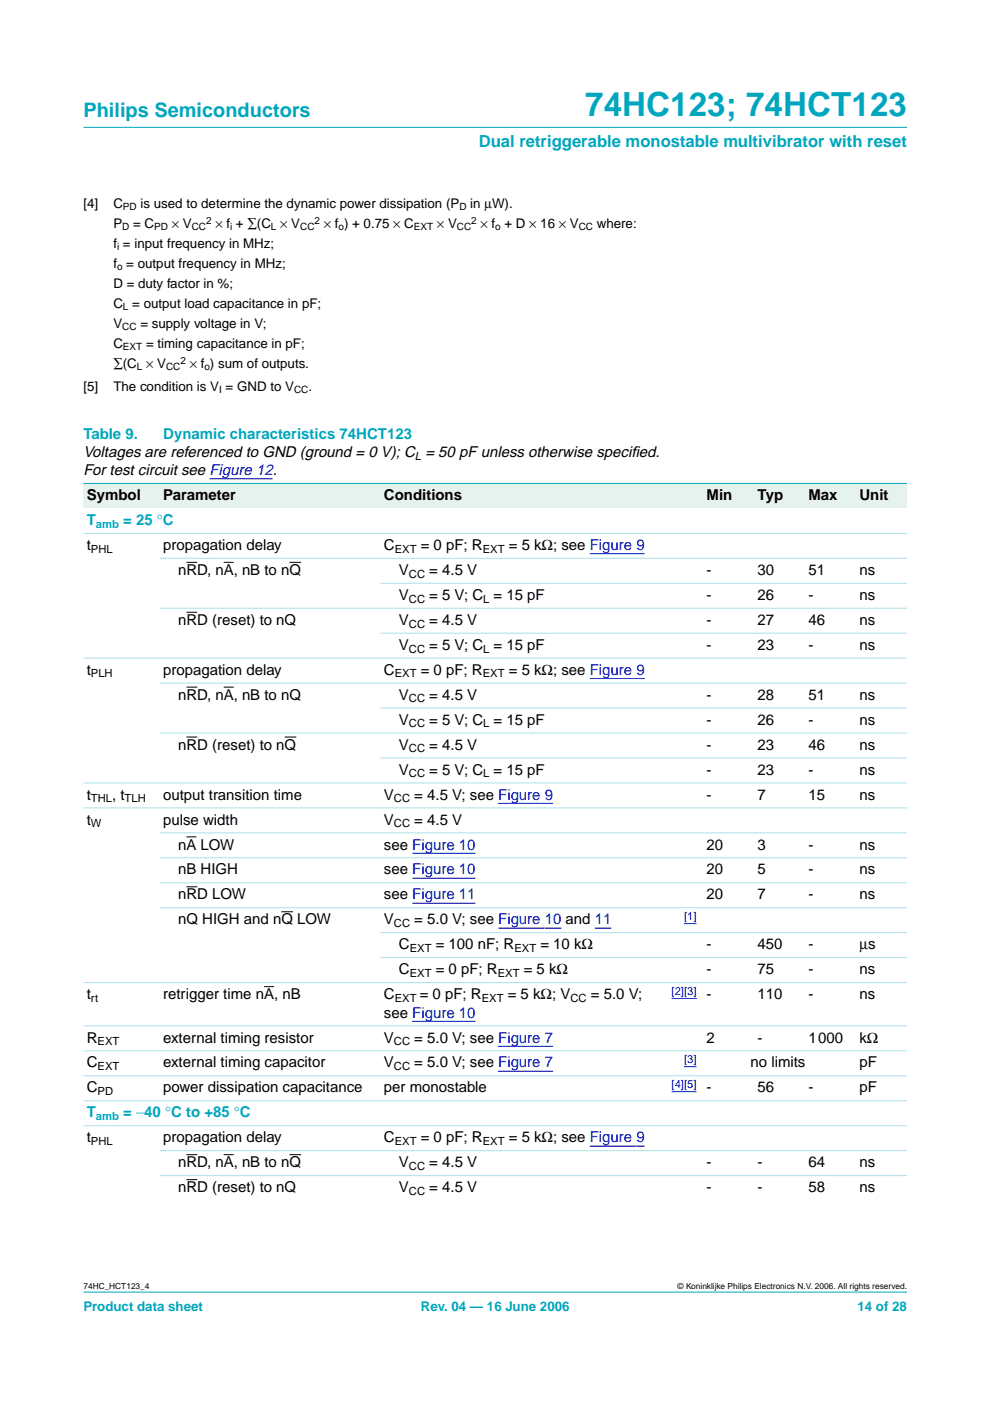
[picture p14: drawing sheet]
<svg xmlns="http://www.w3.org/2000/svg" width="210mm" height="297mm" viewBox="0 0 210 297" stroke-linecap="round" stroke-linejoin="round" font-family="sans-serif">
<defs><g id="words">
<text font-size="7.1" fill="#00a6bd" x="124.1" y="24.7">74HC123; 74HCT123</text>
<text font-size="4.2" fill="#00a6bd" x="17.7" y="24.9">Philips Semiconductors</text>
<text font-size="3.5" fill="#00a6bd" x="101.5" y="31.1">Dual retriggerable monostable multivibrator with reset</text>
<g font-size="3.2" fill="#00a6bd">
<text x="17.7" y="93">Table 9.</text>
<text x="34.6" y="93">Dynamic characteristics 74HCT123</text>
<text x="18.4" y="111.3">T</text>
<text x="26.1" y="111.3">= 25 °C</text>
<text x="18.4" y="236.9">T</text>
<text x="26.1" y="236.9">= −40 °C to +85 °C</text>
</g>
<g font-size="3.2">
<text x="17.7" y="100.7">For test circuit see Figure 12.</text>
<text x="17.7" y="96.9">Voltages are referenced to GND (ground = 0 V); C = 50 pF unless otherwise specif</text>
<text x="133.9" y="96.9">ied.</text>
<text x="18.4" y="106">Symbol</text>
<text x="34.6" y="106">Parameter</text>
<text x="81.4" y="106">Conditions</text>
<text x="149.8" y="106">Min</text>
<text x="160.6" y="106">Typ</text>
<text x="171.4" y="106">Max</text>
<text x="182.2" y="106">Unit</text>
<text x="18.4" y="116.6">t</text>
<text x="34.6" y="116.6">propagation delay</text>
<text x="81.4" y="116.6">C</text>
<text x="89.2" y="116.6">= 0 pF; R</text>
<text x="107.9" y="116.6">= 5 kΩ; see Figure 9</text>
<text x="37.8" y="121.9">nRD, nA, nB to nQ</text>
<text x="84.6" y="121.9">V</text>
<text x="91" y="121.9">= 4.5 V</text>
<text x="149.8" y="121.9">-</text>
<text x="160.6" y="121.9">30</text>
<text x="171.4" y="121.9">51</text>
<text x="182.2" y="121.9">ns</text>
<text x="84.6" y="127.2">V</text>
<text x="91" y="127.2">= 5 V; C = 15 pF</text>
<text x="149.8" y="127.2">-</text>
<text x="160.6" y="127.2">26</text>
<text x="171.4" y="127.2">-</text>
<text x="182.2" y="127.2">ns</text>
<text x="37.8" y="132.5">nRD (reset) to nQ</text>
<text x="84.6" y="137.8">V</text>
<text x="84.6" y="132.5">V</text>
<text x="91" y="132.5">= 4.5 V</text>
<text x="91" y="137.8">= 5 V; C = 15 pF</text>
<text x="149.8" y="137.8">-</text>
<text x="149.8" y="132.5">-</text>
<text x="160.6" y="137.8">23</text>
<text x="160.6" y="132.5">27</text>
<text x="171.4" y="137.8">-</text>
<text x="171.4" y="132.5">46</text>
<text x="182.2" y="137.8">ns</text>
<text x="182.2" y="132.5">ns</text>
<text x="18.4" y="143.1">t</text>
<text x="34.6" y="143.1">propagation delay</text>
<text x="81.4" y="143.1">C</text>
<text x="89.2" y="143.1">= 0 pF; R</text>
<text x="107.9" y="143.1">= 5 kΩ; see Figure 9</text>
<text x="37.8" y="148.4">nRD, nA, nB to nQ</text>
<text x="84.6" y="148.4">V</text>
<text x="91" y="148.4">= 4.5 V</text>
<text x="149.8" y="148.4">-</text>
<text x="160.6" y="148.4">28</text>
<text x="171.4" y="148.4">51</text>
<text x="182.2" y="148.4">ns</text>
<text x="84.6" y="153.7">V</text>
<text x="91" y="153.7">= 5 V; C = 15 pF</text>
<text x="149.8" y="153.7">-</text>
<text x="160.6" y="153.7">26</text>
<text x="171.4" y="153.7">-</text>
<text x="182.2" y="153.7">ns</text>
<text x="37.8" y="158.9">nRD (reset) to nQ</text>
<text x="84.6" y="158.9">V</text>
<text x="91" y="158.9">= 4.5 V</text>
<text x="149.8" y="158.9">-</text>
<text x="160.6" y="158.9">23</text>
<text x="171.4" y="158.9">46</text>
<text x="182.2" y="158.9">ns</text>
<text x="84.6" y="164.2">V</text>
<text x="91" y="164.2">= 5 V; C = 15 pF</text>
<text x="149.8" y="164.2">-</text>
<text x="160.6" y="164.2">23</text>
<text x="171.4" y="164.2">-</text>
<text x="182.2" y="164.2">ns</text>
<text x="18.4" y="169.5">t</text>
<text x="23.8" y="169.5">, t</text>
<text x="34.6" y="169.5">output transition time</text>
<text x="81.4" y="169.5">V</text>
<text x="87.8" y="169.5">= 4.5 V; see Figure 9</text>
<text x="149.8" y="169.5">-</text>
<text x="160.6" y="169.5">7</text>
<text x="171.4" y="169.5">15</text>
<text x="182.2" y="169.5">ns</text>
<text x="18.4" y="174.8">t</text>
<text x="34.6" y="174.8">pulse width</text>
<text x="81.4" y="174.8">V</text>
<text x="87.8" y="174.8">= 4.5 V</text>
<text x="37.8" y="185.4">nB HIGH</text>
<text x="37.8" y="180.1">nA LOW</text>
<text x="81.4" y="180.1">see Figure 10</text>
<text x="81.4" y="185.4">see Figure 10</text>
<text x="149.8" y="180.1">20</text>
<text x="149.8" y="185.4">20</text>
<text x="160.6" y="180.1">3</text>
<text x="160.6" y="185.4">5</text>
<text x="171.4" y="180.1">-</text>
<text x="171.4" y="185.4">-</text>
<text x="182.2" y="180.1">ns</text>
<text x="182.2" y="185.4">ns</text>
<text x="37.8" y="190.7">nRD LOW</text>
<text x="81.4" y="190.7">see Figure 11</text>
<text x="149.8" y="190.7">20</text>
<text x="160.6" y="190.7">7</text>
<text x="171.4" y="190.7">-</text>
<text x="182.2" y="190.7">ns</text>
<text x="37.8" y="196">nQ HIGH and nQ LOW</text>
<text x="81.4" y="196">V</text>
<text x="87.8" y="196">= 5.0 V; see Figure 10 and 11</text>
<text x="84.6" y="201.3">C</text>
<text x="92.4" y="201.3">= 100 nF; R</text>
<text x="114.6" y="201.3">= 10 kΩ</text>
<text x="149.8" y="201.3">-</text>
<text x="160.6" y="201.3">450</text>
<text x="171.4" y="201.3">-</text>
<text x="182.2" y="201.3">µs</text>
<text x="84.6" y="206.6">C</text>
<text x="92.4" y="206.6">= 0 pF; R</text>
<text x="111" y="206.6">= 5 kΩ</text>
<text x="149.8" y="206.6">-</text>
<text x="160.6" y="206.6">75</text>
<text x="171.4" y="206.6">-</text>
<text x="182.2" y="206.6">ns</text>
<text x="18.4" y="211.9">t</text>
<text x="34.6" y="211.9">retrigger time nA, nB</text>
<text x="81.4" y="215.7">see Figure 10</text>
<text x="81.4" y="211.9">C</text>
<text x="89" y="211.9">= 0 pF; R</text>
<text x="107.7" y="211.9">= 5 kΩ; V</text>
<text x="125.3" y="211.9">= 5.0 V;</text>
<text x="149.8" y="211.9">-</text>
<text x="160.6" y="211.9">110</text>
<text x="171.4" y="211.9">-</text>
<text x="182.2" y="211.9">ns</text>
<text x="18.4" y="221">R</text>
<text x="34.6" y="221">external timing resistor</text>
<text x="81.4" y="221">V</text>
<text x="87.8" y="221">= 5.0 V; see Figure 7</text>
<text x="149.8" y="221">2</text>
<text x="160.6" y="221">-</text>
<text x="171.4" y="221">1000</text>
<text x="182.2" y="221">kΩ</text>
<text x="18.4" y="226.3">C</text>
<text x="34.6" y="226.3">external timing capacitor</text>
<text x="81.4" y="226.3">V</text>
<text x="87.8" y="226.3">= 5.0 V; see Figure 7</text>
<text x="159.1" y="226.3">no limits</text>
<text x="182.2" y="226.3">pF</text>
<text x="18.4" y="231.6">C</text>
<text x="34.6" y="231.6">power dissipation capacitance</text>
<text x="81.4" y="231.6">per monostable</text>
<text x="149.8" y="231.6">-</text>
<text x="160.6" y="231.6">56</text>
<text x="171.4" y="231.6">-</text>
<text x="182.2" y="231.6">pF</text>
<text x="18.4" y="242.2">t</text>
<text x="34.6" y="242.2">propagation delay</text>
<text x="81.4" y="242.2">C</text>
<text x="89.2" y="242.2">= 0 pF; R</text>
<text x="107.9" y="242.2">= 5 kΩ; see Figure 9</text>
<text x="37.8" y="247.5">nRD, nA, nB to nQ</text>
<text x="84.6" y="247.5">V</text>
<text x="91" y="247.5">= 4.5 V</text>
<text x="149.8" y="247.5">-</text>
<text x="160.6" y="247.5">-</text>
<text x="171.4" y="247.5">64</text>
<text x="182.2" y="247.5">ns</text>
<text x="37.8" y="252.8">nRD (reset) to nQ</text>
<text x="84.6" y="252.8">V</text>
<text x="91" y="252.8">= 4.5 V</text>
<text x="149.8" y="252.8">-</text>
<text x="160.6" y="252.8">-</text>
<text x="171.4" y="252.8">58</text>
<text x="182.2" y="252.8">ns</text>
</g>
<g font-size="2.8">
<text x="17.7" y="44.1">[4]</text>
<text x="24" y="44.1">C</text>
<text x="29.8" y="44.1">is used to determine the dynamic power dissipation (P</text>
<text x="99.7" y="44.1">in µW).</text>
<text x="24" y="52.5">f = input frequency in MHz;</text>
<text x="24" y="48.3">P</text>
<text x="28.2" y="48.3">= C</text>
<text x="36.4" y="48.3">× V</text>
<text x="45.7" y="48.3">× f + ∑(C × V</text>
<text x="68.7" y="48.3">× f ) + 0.75 × C</text>
<text x="92.7" y="48.3">× V</text>
<text x="101.9" y="48.3">× f + D × 16 × V</text>
<text x="126.5" y="48.3">where:</text>
<text x="24" y="56.8">f = output frequency in MHz;</text>
<text x="24" y="61">D = duty factor in %;</text>
<text x="24" y="65.2">C = output load capacitance in pF;</text>
<text x="24" y="69.5">V</text>
<text x="29.8" y="69.5">= supply voltage in V;</text>
<text x="24" y="77.9">∑(C × V</text>
<text x="24" y="73.7">C</text>
<text x="31" y="73.7">= timing capacitance in pF;</text>
<text x="40.2" y="77.9">× f ) sum of outputs.</text>
<text x="17.7" y="82.9">[5]</text>
<text x="24" y="82.9">The condition is V = GND to V</text>
<text x="65.4" y="82.9">.</text>
</g>
<g font-size="2.8" fill="#00a6bd">
<text x="17.7" y="278">Product data sheet</text>
<text x="89.2" y="278">Rev. 04 — 16 June 2006</text>
<text x="181.8" y="278">14 of 28</text>
</g>
<g font-size="2.4">
<text x="88" y="97.4">L</text>
<text x="19.3" y="117.2">PHL</text>
<text x="83.7" y="117.2">EXT</text>
<text x="102.4" y="117.2">EXT</text>
<text x="86.7" y="122.5">CC</text>
<text x="86.7" y="127.8">CC</text>
<text x="102.5" y="127.8">L</text>
<text x="86.7" y="133.1">CC</text>
<text x="19.3" y="143.6">PLH</text>
<text x="83.7" y="143.6">EXT</text>
<text x="86.7" y="138.3">CC</text>
<text x="102.4" y="143.6">EXT</text>
<text x="102.5" y="138.3">L</text>
<text x="86.7" y="148.9">CC</text>
<text x="86.7" y="154.2">CC</text>
<text x="102.5" y="154.2">L</text>
<text x="86.7" y="159.5">CC</text>
<text x="86.7" y="164.8">CC</text>
<text x="102.5" y="164.8">L</text>
<text x="19.3" y="170.1">THL</text>
<text x="26.4" y="170.1">TLH</text>
<text x="83.5" y="170.1">CC</text>
<text x="19.3" y="175.4">W</text>
<text x="83.5" y="175.4">CC</text>
<text x="83.5" y="196.6">CC</text>
<text x="86.9" y="201.8">EXT</text>
<text x="109.1" y="201.8">EXT</text>
<text x="86.9" y="207.1">EXT</text>
<text x="105.5" y="207.1">EXT</text>
<text x="19.3" y="212.4">rt</text>
<text x="83.7" y="212.4">EXT</text>
<text x="102.1" y="212.4">EXT</text>
<text x="120.9" y="212.4">CC</text>
<text x="20.7" y="221.6">EXT</text>
<text x="83.5" y="221.6">CC</text>
<text x="20.7" y="226.9">EXT</text>
<text x="83.5" y="226.9">CC</text>
<text x="20.7" y="232.2">PD</text>
<text x="19.3" y="242.8">PHL</text>
<text x="83.7" y="242.8">EXT</text>
<text x="102.4" y="242.8">EXT</text>
<text x="86.7" y="248.1">CC</text>
<text x="86.7" y="253.4">CC</text>
</g>
<g font-size="2.4" fill="#00a6bd">
<text x="20.3" y="111.9">amb</text>
<text x="20.3" y="237.5">amb</text>
</g>
<g font-size="2.4" fill="#00f">
<text x="145" y="195">[1]</text>
<text x="142.4" y="210.9">[2][3]</text>
<text x="145" y="225.4">[3]</text>
<text x="142.4" y="230.7">[4][5]</text>
</g>
<g font-size="2.1">
<text x="26.1" y="44.6">PD</text>
<text x="43.7" y="47.4">2</text>
<text x="66.7" y="47.4">2</text>
<text x="97.4" y="44.6">D</text>
<text x="99.9" y="47.4">2</text>
<text x="24.8" y="53">i</text>
<text x="25.9" y="48.8">D</text>
<text x="32.7" y="48.8">PD</text>
<text x="40.6" y="48.8">CC</text>
<text x="48.8" y="48.8">i</text>
<text x="57.5" y="48.8">L</text>
<text x="63.6" y="48.8">CC</text>
<text x="71.8" y="48.8">o</text>
<text x="87.8" y="48.8">EXT</text>
<text x="96.9" y="48.8">CC</text>
<text x="105" y="48.8">o</text>
<text x="122.7" y="48.8">CC</text>
<text x="24.8" y="57.3">o</text>
<text x="26.1" y="65.7">L</text>
<text x="25.9" y="70">CC</text>
<text x="26.1" y="74.2">EXT</text>
<text x="38.3" y="77.1">2</text>
<text x="29" y="78.4">L</text>
<text x="35.2" y="78.4">CC</text>
<text x="43.3" y="78.4">o</text>
<text x="46.5" y="83.4">I</text>
<text x="62.3" y="83.4">CC</text>
</g>
<g font-size="1.8">
<text x="17.7" y="273.4">74HC_HCT123_4</text>
<text x="143.7" y="273.4">© Koninklijke Philips Electronics N.V. 2006. All rights reserved.</text>
</g>
</g></defs>
<g fill="#00a6bd" stroke="#00a6bd" stroke-width=".21">
<path d="M17.7 273.9h174.6z"/>
<path d="M17.7 27h174.6z"/>
</g>
<path d="M44.4 101.5h13.4" fill="none" stroke="#00f" stroke-width=".21"/>
<g fill="#e6f2ed">
<path d="M17.7 102.5h16.2v5.3h-16.2z" fill-rule="evenodd"/>
<path d="M33.9 102.5h46.8v5.3h-46.8z" fill-rule="evenodd"/>
<path d="M80.7 102.5h59.4v5.3h-59.4z" fill-rule="evenodd"/>
<path d="M140.1 102.5h9v5.3h-9z" fill-rule="evenodd"/>
<path d="M149.1 102.5h10.8v5.3h-10.8z" fill-rule="evenodd"/>
<path d="M159.9 102.5h10.8v5.3h-10.8z" fill-rule="evenodd"/>
<path d="M170.7 102.5h10.8v5.3h-10.8z" fill-rule="evenodd"/>
<path d="M181.5 102.5h10.8v5.3h-10.8z" fill-rule="evenodd"/>
</g>
<g fill="none" stroke="#00f" stroke-width=".21">
<path d="M125 117.4h11.7M125 143.9h11.7M105.6 170.3h11.7M87.4 180.9h13.4M87.4 186.2h13.4M87.4 191.5h13.4M105.6 196.8h13.4M126.1 196.8h3.5M145 195.8h2.7M87.4 216.5h13.4M142.4 211.7h5.3M105.6 221.8h11.7"/>
<path d="M105.6 227.1h11.7M142.4 231.5h5.3M145 226.2h2.7M125 243h11.7"/>
</g>
<g fill="none" stroke="#000" stroke-width=".21">
<path d="M39.5 119.2h2.3M47.4 119.2h2.1M61.4 119.2h2.4M39.5 129.8h2.3M39.5 145.7h2.3M39.5 156.3h2.3M47.4 145.7h2.1M60.4 156.3h2.4M39.5 177.4h2.2M39.5 188h2.3M59.7 193.3h2.4M56 209.2h2.1"/>
<path d="M39.5 244.8h2.3M39.5 250.1h2.3M47.4 244.8h2.1M61.4 244.8h2.4"/>
</g>
<path d="M17.7 102.5h174.6z" fill="#00a6bd" stroke="#00a6bd" stroke-width=".21"/>
<g fill="#ade0e6" stroke="#ade0e6" stroke-width=".21">
<path d="M17.7 113.1h174.6z"/>
<path d="M33.9 118.4h158.4z"/>
<path d="M80.7 123.7h111.6z"/>
<path d="M33.9 129h158.4z"/>
<path d="M80.7 134.2h111.6z"/>
<path d="M17.7 139.5h174.6z"/>
<path d="M33.9 144.8h158.4z"/>
<path d="M80.7 150.1h111.6z"/>
<path d="M33.9 155.4h158.4z"/>
<path d="M80.7 160.7h111.6z"/>
<path d="M17.7 166h174.6z"/>
<path d="M17.7 171.3h174.6z"/>
<path d="M33.9 176.6h158.4z"/>
<path d="M33.9 181.9h158.4z"/>
<path d="M33.9 187.2h158.4z"/>
<path d="M33.9 192.5h158.4z"/>
<path d="M80.7 197.7h111.6z"/>
<path d="M80.7 203h111.6z"/>
<path d="M17.7 208.3h174.6z"/>
<path d="M17.7 217.5h174.6z"/>
<path d="M17.7 222.8h174.6z"/>
<path d="M17.7 228.1h174.6z"/>
<path d="M17.7 233.4h174.6z"/>
<path d="M17.7 238.7h174.6z"/>
<path d="M33.9 244h158.4z"/>
<path d="M33.9 249.3h158.4z"/>
</g>
<use href="#words"/>
</svg>
